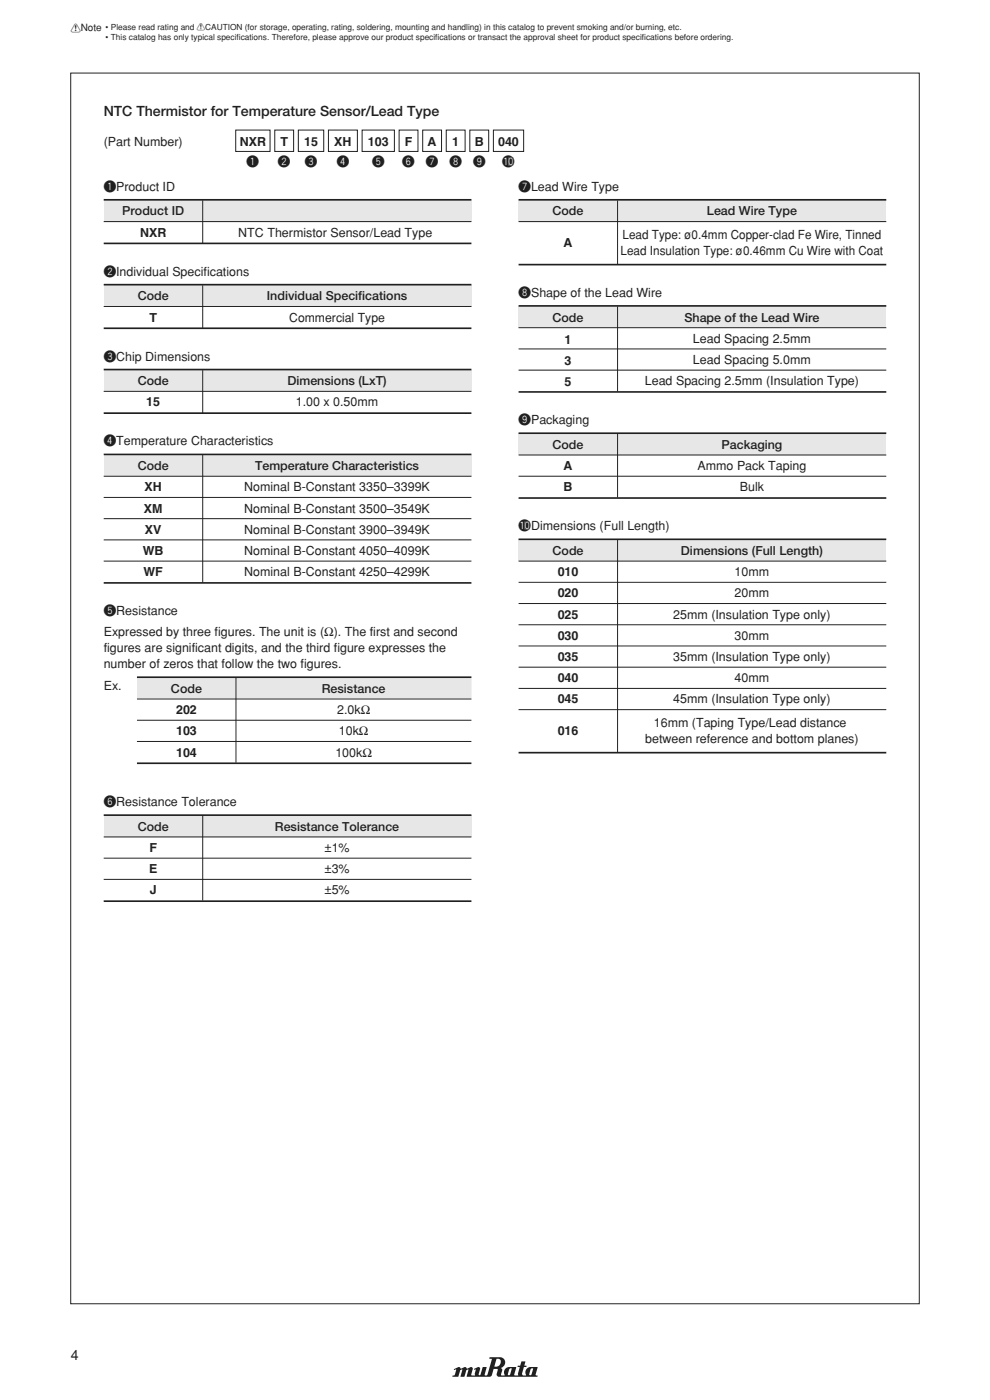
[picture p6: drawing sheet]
<svg xmlns="http://www.w3.org/2000/svg" width="210mm" height="297mm" viewBox="0 0 210 297" stroke-linecap="round" stroke-linejoin="round" font-family="sans-serif">
<defs><g id="words">
<g font-size="3" fill="#231f20">
<text x="22" y="24.5">NTC Thermistor for Temperature Sensor/Lead Type</text>
<text x="15" y="288.6">4</text>
</g>
<g font-size="2.6" fill="#231f20">
<text x="22" y="30.9">(Part Number)</text>
<text x="50.8" y="31">NXR</text>
<text x="52.3" y="35.2">q</text>
<text x="59" y="35.2">w</text>
<text x="59.5" y="31">T</text>
<text x="64.5" y="31">15</text>
<text x="64.7" y="35.2">e</text>
<text x="70.9" y="31">XH</text>
<text x="71.4" y="35.2">r</text>
<text x="78" y="31">103</text>
<text x="78.9" y="35.2">t</text>
<text x="85.3" y="35.2">y</text>
<text x="85.9" y="31">F</text>
<text x="90.3" y="35.2">u</text>
<text x="90.7" y="31">A</text>
<text x="95.3" y="35.2">i</text>
<text x="95.9" y="31">1</text>
<text x="100.3" y="35.2">o</text>
<text x="100.7" y="31">B</text>
<text x="105.7" y="31">040</text>
<text x="106.5" y="35.2">!0</text>
<text x="22" y="40.5">qProduct ID</text>
<text x="110" y="40.5">uLead Wire Type</text>
<text x="25.9" y="45.7">Product ID</text>
<text x="117.2" y="45.7">Code</text>
<text x="149.9" y="45.7">Lead Wire Type</text>
<text x="29.7" y="50.2">NXR</text>
<text x="50.5" y="50.2">NTC Thermistor Sensor/Lead Type</text>
<text x="119.5" y="52.5">A</text>
<text x="132.1" y="50.8">Lead Type: ø0.4mm Copper-clad Fe Wire, Tinned</text>
<text x="22" y="58.5">wIndividual Specifications</text>
<text x="131.6" y="54.1">Lead Insulation Type: ø0.46mm Cu Wire with Coat</text>
<text x="29.2" y="63.7">Code</text>
<text x="56.6" y="63.7">Individual Specifications</text>
<text x="110" y="63">iShape of the Lead Wire</text>
<text x="31.7" y="68.2">T</text>
<text x="61.3" y="68.2">Commercial Type</text>
<text x="117.2" y="68.3">Code</text>
<text x="145.2" y="68.2">Shape of the Lead Wire</text>
<text x="22" y="76.5">eChip Dimensions</text>
<text x="119.8" y="72.9">1</text>
<text x="119.8" y="77.4">3</text>
<text x="147" y="72.7">Lead Spacing 2.5mm</text>
<text x="147" y="77.2">Lead Spacing 5.0mm</text>
<text x="29.2" y="81.7">Code</text>
<text x="61" y="81.7">Dimensions (LxT)</text>
<text x="119.8" y="81.9">5</text>
<text x="136.8" y="81.7">Lead Spacing 2.5mm (Insulation Type)</text>
<text x="31" y="86.2">15</text>
<text x="62.7" y="86.2">1.00 x 0.50mm</text>
<text x="110" y="90">oPackaging</text>
<text x="22" y="94.5">rTemperature Characteristics</text>
<text x="117.2" y="95.2">Code</text>
<text x="153.1" y="95.2">Packaging</text>
<text x="29.2" y="99.7">Code</text>
<text x="54.1" y="99.7">Temperature Characteristics</text>
<text x="119.5" y="99.7">A</text>
<text x="148" y="99.7">Ammo Pack Taping</text>
<text x="30.7" y="104.2">XH</text>
<text x="51.8" y="104.2">Nominal B-Constant 3350–3399K</text>
<text x="119.5" y="104.2">B</text>
<text x="156.9" y="104.2">Bulk</text>
<text x="30.5" y="108.7">XM</text>
<text x="30.7" y="113.2">XV</text>
<text x="51.8" y="108.7">Nominal B-Constant 3500–3549K</text>
<text x="51.8" y="113.2">Nominal B-Constant 3900–3949K</text>
<text x="110" y="112.5">!0</text>
<text x="112.6" y="112.5">Dimensions (Full Length)</text>
<text x="30.3" y="117.7">WB</text>
<text x="51.8" y="117.7">Nominal B-Constant 4050–4099K</text>
<text x="117.2" y="117.7">Code</text>
<text x="144.5" y="117.7">Dimensions (Full Length)</text>
<text x="30.4" y="122.2">WF</text>
<text x="51.8" y="122.2">Nominal B-Constant 4250–4299K</text>
<text x="118.3" y="122.2">010</text>
<text x="155.8" y="122.2">10mm</text>
<text x="22" y="130.5">tResistance</text>
<text x="118.3" y="126.7">020</text>
<text x="118.3" y="131.2">025</text>
<text x="142.8" y="131.2">25mm (Insulation Type only)</text>
<text x="155.8" y="126.7">20mm</text>
<text x="22" y="135">Expressed by three figures. The unit is (Ω). The first and second</text>
<text x="118.3" y="135.7">030</text>
<text x="155.8" y="135.7">30mm</text>
<text x="22" y="138.4">figures are significant digits, and the third figure expresses the</text>
<text x="22" y="141.8">number of zeros that follow the two figures.</text>
<text x="118.3" y="140.2">035</text>
<text x="142.8" y="140.2">35mm (Insulation Type only)</text>
<text x="22" y="146.3">Ex.</text>
<text x="36.3" y="147">Code</text>
<text x="68.3" y="147">Resistance</text>
<text x="118.3" y="144.7">040</text>
<text x="118.3" y="149.2">045</text>
<text x="142.8" y="149.2">45mm (Insulation Type only)</text>
<text x="155.8" y="144.7">40mm</text>
<text x="37.3" y="151.5">202</text>
<text x="37.3" y="156">103</text>
<text x="71.5" y="151.5">2.0kΩ</text>
<text x="71.9" y="156">10kΩ</text>
<text x="118.3" y="156">016</text>
<text x="138.7" y="154.3">16mm (Taping Type/Lead distance</text>
<text x="37.3" y="160.5">104</text>
<text x="71.1" y="160.5">100kΩ</text>
<text x="136.9" y="157.7">between reference and bottom planes)</text>
<text x="22" y="171">yResistance Tolerance</text>
<text x="29.2" y="176.2">Code</text>
<text x="58.3" y="176.2">Resistance Tolerance</text>
<text x="31.6" y="185.3">E</text>
<text x="31.7" y="180.8">F</text>
<text x="68.8" y="180.7">±1%</text>
<text x="68.8" y="185.3">±3%</text>
<text x="31.8" y="189.8">J</text>
<text x="68.8" y="189.8">±5%</text>
</g>
<text font-size="2.1" fill="#231f20" x="15" y="6.7">!Note</text>
<g font-size="1.8" fill="#231f20">
<text x="22.4" y="6.4">• Please read rating and !CAUTION (for storage, operating, rating, soldering, mounting and handling) in this catalog to prevent smoking and/or burning, etc.</text>
<text x="22.4" y="8.5">• This catalog has only typical specifcations. Therefore, please approve our product specif</text>
<text x="50.2" y="8.5">i</text>
<text x="92.3" y="8.5">i cations or transact the approval sheet for product specif</text>
<text x="136.2" y="8.5">i cations before ordering.</text>
</g>
</g></defs>
<path d="M96.3 290.5l.1 .1 .3-.1a1.12 1.12 0 0 1-.5 1.3h-.2v.3h1.2l.4-1.4 .4-.2-.2 1.6h.7l.4-1.4 .4-.2-.2 1.6 5-.1 .2-.3 .5-1.3 .8 .1-.3 1a.5 .5 0 0 0 .5 .6h8.2v-.3l-.4-.2 .4-1.6h-1.4a1.22 1.22 0 0 0-1 1.8l-.7-.1-.2-.2 .4-1.5 .6-.1v-.2l-.5-.1 .2-.8h-.8l-.3 .9-.5 .1v.2l.4 .1a2.02 2.02 0 0 0-.3 1.6l-.7 .1-.1-.2 .3-1.6a3.3 3.3 0 0 0-2 .2 1.35 1.35 0 0 0-.4 1.6h-.7l.2-1.2-.2-.4a1.18 1.18 0 0 0 .8-1.4 1.18 1.18 0 0 0-1.4-.9h-1.8l-.1 .3 .5 .1-.9 3.3-.2 .2-.4-.2 .4-1.6h-.8l-.5 1.6-.2 .1-.2-.1 .4-1.2-.4-.4-1 .4 .1 .2h.3l-.2 1.2h-.6l-.2-.2 .4-1.2-.2-.4h-.2l-.8 .4-.3-.4h-.2l-.8 .4-.5-.4zM105.3 288.3a.71 .71 0 0 1 .9 .3 .71 .71 0 0 1-.2 .9l-.3 .3-.8 .1zM108.1 290.4h.5l-.4 1.2-.3 .1-.2-.1zM112.6 290.4h.5l-.3 1.2-.4 .1-.2-.1z" fill="#231f20"/>
<path d="M15 15.5h180v261.1h-180z" fill="none" stroke="#231f20" stroke-width=".21"/>
<g fill="#e6e7e8">
<path d="M22 42.5h78v4.5h-78z"/>
<path d="M110 42.5h78v4.5h-78z"/>
<path d="M110 65h78v4.5h-78z"/>
<path d="M29.1 143.8h70.9v4.5h-70.9z"/>
</g>
<path d="M22 42.4h78M22 51.6h78M110 42.4h78M110 56.1h78M110 64.9h78M110 83.1h78M29.1 143.7h70.9M29.1 161.9h70.9" fill="none" stroke="#231f20" stroke-width=".35"/>
<path d="M22 47h78M43 42.5v9.1M110 47h78M110 69.5h78M29.1 148.3h70.9M29.1 152.8h70.9M29.1 157.3h70.9" fill="none" stroke="#231f20" stroke-width=".21"/>
<path d="M22 60.5h78v4.5h-78z" fill="#e6e7e8"/>
<path d="M22 60.4h78M22 69.6h78" fill="none" stroke="#231f20" stroke-width=".35"/>
<path d="M131 42.5v13.5M22 65h78M43 60.5v9.1M50.1 143.8v18" fill="none" stroke="#231f20" stroke-width=".21"/>
<path d="M22 173.1h78v4.5h-78z" fill="#e6e7e8"/>
<path d="M22 172.9h78M22 191.2h78" fill="none" stroke="#231f20" stroke-width=".35"/>
<path d="M22 177.6h78M43 173.1v18M22 182.1h78M22 186.6h78" fill="none" stroke="#231f20" stroke-width=".21"/>
<path d="M110 92h78v4.5h-78z" fill="#e6e7e8"/>
<path d="M110 91.9h78M110 105.7h78" fill="none" stroke="#231f20" stroke-width=".35"/>
<path d="M110 96.5h78M131 92v13.5" fill="none" stroke="#231f20" stroke-width=".21"/>
<path d="M110 114.5h78v4.5h-78z" fill="#e6e7e8"/>
<path d="M110 114.4h78M110 159.7h78" fill="none" stroke="#231f20" stroke-width=".35"/>
<g fill="none" stroke="#231f20" stroke-width=".21">
<path d="M110 74h78M110 78.5h78M131 65v18M110 119h78M110 101h78M131 114.5v45M110 123.5h78M110 128h78M110 132.5h78M110 137h78M110 141.5h78M110 146h78"/>
<path d="M110 150.5h78"/>
</g>
<path d="M22 96.5h78v4.5h-78z" fill="#e6e7e8"/>
<path d="M22 96.4h78M22 123.7h78" fill="none" stroke="#231f20" stroke-width=".35"/>
<path d="M43 96.5v27.2M22 101h78M22 105.5h78M22 110h78M22 114.5h78M22 119h78" fill="none" stroke="#231f20" stroke-width=".21"/>
<path d="M22 78.5h78v4.5h-78z" fill="#e6e7e8"/>
<path d="M22 78.4h78M22 87.6h78" fill="none" stroke="#231f20" stroke-width=".35"/>
<path d="M50 27.6h7.3v4.5h-7.3zM58.3 27.6h4v4.5h-4zM63.3 27.6h5.4v4.5h-5.4zM69.7 27.6h6.1v4.5h-6.1zM76.8 27.6h6.9v4.5h-6.9zM84.7 27.6h4v4.5h-4zM89.7 27.6h4v4.5h-4zM94.7 27.6h4v4.5h-4zM99.7 27.6h4v4.5h-4zM104.7 27.6h6.4v4.5h-6.4zM43 78.5v9.1M22 83h78" fill="none" stroke="#231f20" stroke-width=".21"/>
<use href="#words"/>
</svg>
